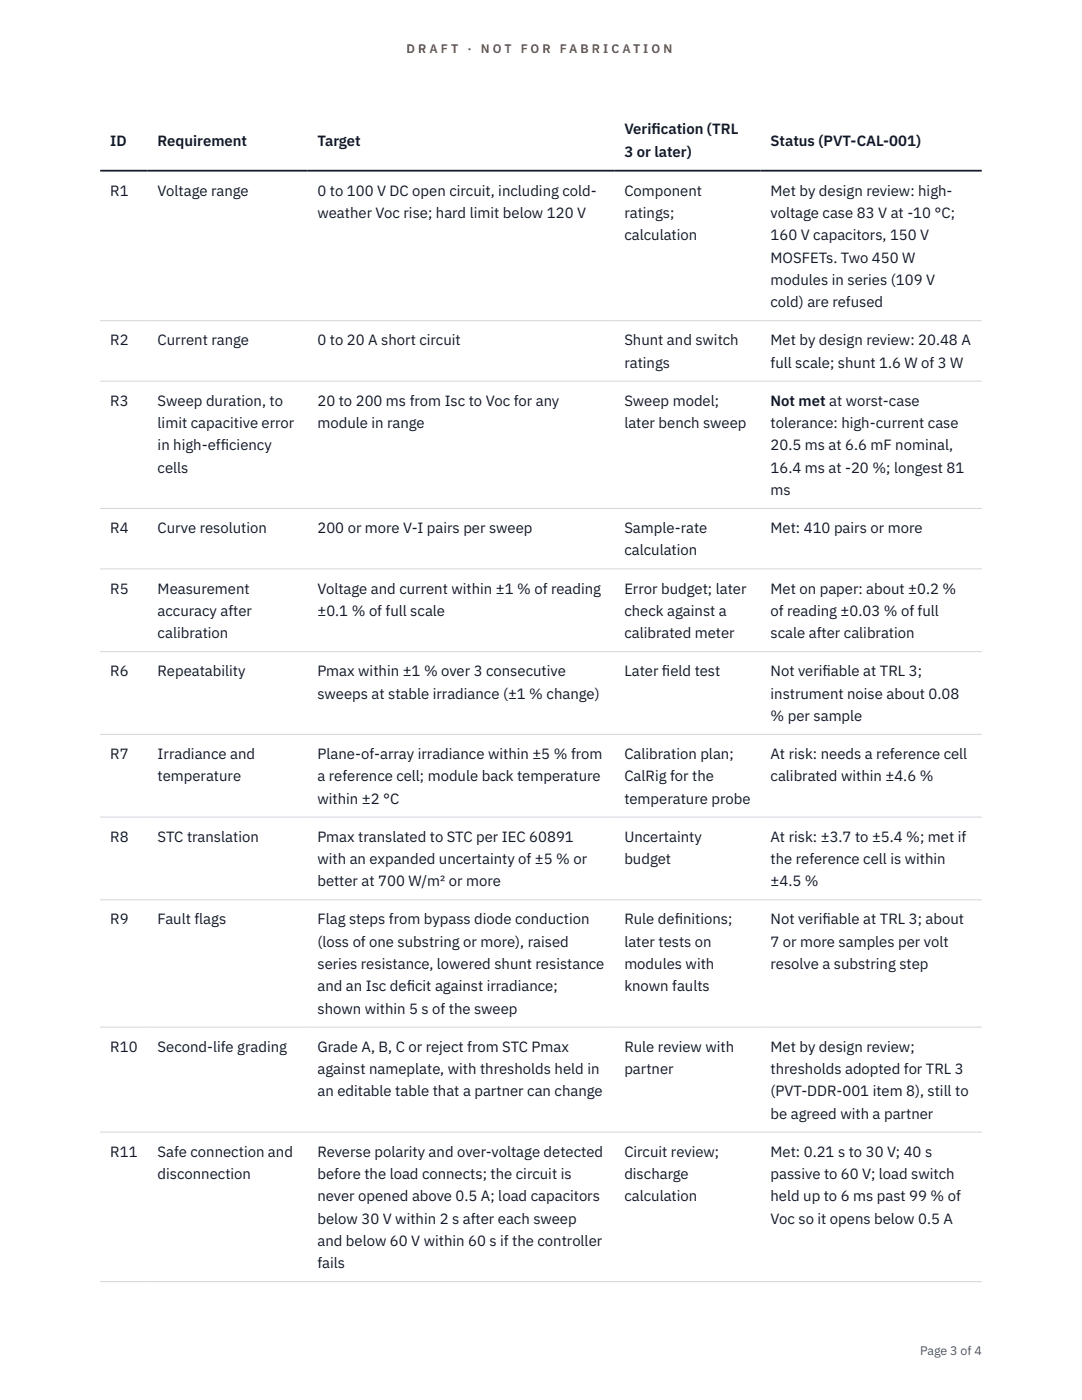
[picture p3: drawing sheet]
<svg xmlns="http://www.w3.org/2000/svg" width="216mm" height="279mm" viewBox="0 0 216 279" stroke-linecap="round" stroke-linejoin="round" font-family="sans-serif">
<defs><g id="words">
<g font-size="3" fill="#111827">
<text x="22" y="29.1">ID</text>
<text x="31.5" y="29.1">Requirement</text>
<text x="63.3" y="29.1">Target</text>
<text x="124.6" y="26.8">Verif</text>
<text x="130" y="26.8">ication (TRL</text>
<text x="153.8" y="29.1">Status (PVT-CAL-001)</text>
<text x="124.6" y="31.3">3 or later)</text>
<text x="22" y="39.1">R1</text>
<text x="31.5" y="39.1">Voltage range</text>
<text x="63.3" y="39.1">0 to 100 V DC open circuit, including cold-</text>
<text x="124.6" y="39.1">Component</text>
<text x="153.8" y="39.1">Met by design review: high-</text>
<text x="63.3" y="43.5">weather Voc rise; hard limit below 120 V</text>
<text x="124.6" y="43.5">ratings;</text>
<text x="124.6" y="48">calculation</text>
<text x="153.8" y="43.5">voltage case 83 V at -10 °C;</text>
<text x="153.8" y="48">160 V capacitors, 150 V</text>
<text x="153.8" y="52.4">MOSFETs. Two 450 W</text>
<text x="153.8" y="56.9">modules in series (109 V</text>
<text x="153.8" y="61.3">cold) are refused</text>
<text x="22" y="68.9">R2</text>
<text x="31.5" y="68.9">Current range</text>
<text x="63.3" y="68.9">0 to 20 A short circuit</text>
<text x="124.6" y="68.9">Shunt and switch</text>
<text x="153.8" y="68.9">Met by design review: 20.48 A</text>
<text x="124.6" y="73.4">ratings</text>
<text x="153.8" y="73.4">full scale; shunt 1.6 W of 3 W</text>
<text x="22" y="81">R3</text>
<text x="31.5" y="81">Sweep duration, to</text>
<text x="63.3" y="81">20 to 200 ms from Isc to Voc for any</text>
<text x="124.6" y="81">Sweep model;</text>
<text x="153.8" y="81">Not met at worst-case</text>
<text x="31.5" y="85.4">limit capacitive error</text>
<text x="31.5" y="89.9">in high-eff</text>
<text x="44" y="89.9">iciency</text>
<text x="63.3" y="85.4">module in range</text>
<text x="124.6" y="85.4">later bench sweep</text>
<text x="153.8" y="85.4">tolerance: high-current case</text>
<text x="153.8" y="89.9">20.5 ms at 6.6 mF nominal,</text>
<text x="31.5" y="94.3">cells</text>
<text x="153.8" y="94.3">16.4 ms at -20 %; longest 81</text>
<text x="153.8" y="98.8">ms</text>
<text x="22" y="106.4">R4</text>
<text x="31.5" y="106.4">Curve resolution</text>
<text x="63.3" y="106.4">200 or more V-I pairs per sweep</text>
<text x="124.6" y="106.4">Sample-rate</text>
<text x="153.8" y="106.4">Met: 410 pairs or more</text>
<text x="124.6" y="110.8">calculation</text>
<text x="22" y="118.5">R5</text>
<text x="31.5" y="118.5">Measurement</text>
<text x="63.3" y="118.5">Voltage and current within ±1 % of reading</text>
<text x="124.6" y="118.5">Error budget; later</text>
<text x="153.8" y="118.5">Met on paper: about ±0.2 %</text>
<text x="31.5" y="122.9">accuracy after</text>
<text x="63.3" y="122.9">±0.1 % of full scale</text>
<text x="124.6" y="122.9">check against a</text>
<text x="153.8" y="122.9">of reading ±0.03 % of full</text>
<text x="31.5" y="127.3">calibration</text>
<text x="124.6" y="127.3">calibrated meter</text>
<text x="153.8" y="127.3">scale after calibration</text>
<text x="22" y="135">R6</text>
<text x="31.5" y="135">Repeatability</text>
<text x="63.3" y="135">Pmax within ±1 % over 3 consecutive</text>
<text x="124.6" y="135">Later f</text>
<text x="132.1" y="135">ield test</text>
<text x="153.8" y="135">Not verif</text>
<text x="164.1" y="135">iable at TRL 3;</text>
<text x="63.3" y="139.4">sweeps at stable irradiance (±1 % change)</text>
<text x="153.8" y="139.4">instrument noise about 0.08</text>
<text x="153.8" y="143.9">% per sample</text>
<text x="22" y="151.5">R7</text>
<text x="31.5" y="151.5">Irradiance and</text>
<text x="31.5" y="155.9">temperature</text>
<text x="63.3" y="151.5">Plane-of-array irradiance within ±5 % from</text>
<text x="63.3" y="155.9">a reference cell; module back temperature</text>
<text x="124.6" y="151.5">Calibration plan;</text>
<text x="124.6" y="155.9">CalRig for the</text>
<text x="153.8" y="151.5">At risk: needs a reference cell</text>
<text x="153.8" y="155.9">calibrated within ±4.6 %</text>
<text x="63.3" y="160.4">within ±2 °C</text>
<text x="124.6" y="160.4">temperature probe</text>
<text x="22" y="168">R8</text>
<text x="31.5" y="168">STC translation</text>
<text x="63.3" y="168">Pmax translated to STC per IEC 60891</text>
<text x="124.6" y="168">Uncertainty</text>
<text x="153.8" y="168">At risk: ±3.7 to ±5.4 %; met if</text>
<text x="63.3" y="172.4">with an expanded uncertainty of ±5 % or</text>
<text x="124.6" y="172.4">budget</text>
<text x="153.8" y="172.4">the reference cell is within</text>
<text x="63.3" y="176.9">better at 700 W/m² or more</text>
<text x="153.8" y="176.9">±4.5 %</text>
<text x="22" y="184.5">R9</text>
<text x="31.5" y="184.5">Fault flags</text>
<text x="63.3" y="184.5">Flag steps from bypass diode conduction</text>
<text x="124.6" y="184.5">Rule def</text>
<text x="134.6" y="184.5">initions;</text>
<text x="153.8" y="184.5">Not verif</text>
<text x="164.1" y="184.5">iable at TRL 3; about</text>
<text x="63.3" y="188.9">(loss of one substring or more), raised</text>
<text x="124.6" y="188.9">later tests on</text>
<text x="153.8" y="188.9">7 or more samples per volt</text>
<text x="63.3" y="193.4">series resistance, lowered shunt resistance</text>
<text x="63.3" y="197.8">and an Isc def</text>
<text x="81.2" y="197.8">icit against irradiance;</text>
<text x="124.6" y="193.4">modules with</text>
<text x="124.6" y="197.8">known faults</text>
<text x="153.8" y="193.4">resolve a substring step</text>
<text x="63.3" y="202.3">shown within 5 s of the sweep</text>
<text x="22" y="209.9">R10</text>
<text x="31.5" y="209.9">Second-life grading</text>
<text x="63.3" y="209.9">Grade A, B, C or reject from STC Pmax</text>
<text x="124.6" y="209.9">Rule review with</text>
<text x="153.8" y="209.9">Met by design review;</text>
<text x="63.3" y="214.3">against nameplate, with thresholds held in</text>
<text x="124.6" y="214.3">partner</text>
<text x="153.8" y="214.3">thresholds adopted for TRL 3</text>
<text x="63.3" y="218.8">an editable table that a partner can change</text>
<text x="153.8" y="218.8">(PVT-DDR-001 item 8), still to</text>
<text x="153.8" y="223.2">be agreed with a partner</text>
<text x="22" y="230.9">R11</text>
<text x="31.5" y="230.9">Safe connection and</text>
<text x="63.3" y="230.9">Reverse polarity and over-voltage detected</text>
<text x="124.6" y="230.9">Circuit review;</text>
<text x="153.8" y="230.9">Met: 0.21 s to 30 V; 40 s</text>
<text x="31.5" y="235.3">disconnection</text>
<text x="63.3" y="235.3">before the load connects; the circuit is</text>
<text x="63.3" y="239.8">never opened above 0.5 A; load capacitors</text>
<text x="124.6" y="235.3">discharge</text>
<text x="124.6" y="239.8">calculation</text>
<text x="153.8" y="235.3">passive to 60 V; load switch</text>
<text x="153.8" y="239.8">held up to 6 ms past 99 % of</text>
<text x="63.3" y="244.2">below 30 V within 2 s after each sweep</text>
<text x="153.8" y="244.2">Voc so it opens below 0.5 A</text>
<text x="63.3" y="248.6">and below 60 V within 60 s if the controller</text>
<text x="63.3" y="253.1">fails</text>
</g>
<g font-size="2.5" fill="#b45309">
<text x="81.1" y="10.5">D R A F T</text>
<text x="93.3" y="10.5">·</text>
<text x="95.9" y="10.5">N O T</text>
<text x="103.9" y="10.5">F O R</text>
<text x="111.7" y="10.5">F A B R I C A T I O N</text>
</g>
<text font-size="2.5" fill="#4b5563" x="183.6" y="270.3">Page 3 of 4</text>
</g></defs>
<path d="M20 64h175.9M20 76.1h175.9M20 101.5h175.9M20 113.5h175.9M20 130h175.9M20 146.6h175.9M20 163.1h175.9M20 179.6h175.9M20 205h175.9M20 225.9h175.9M20 255.8h175.9" fill="none" stroke="#d1d5db" stroke-width=".2"/>
<path d="M20 34.1h175.9" fill="none" stroke="#111827" stroke-width=".35"/>
<use href="#words"/>
</svg>
